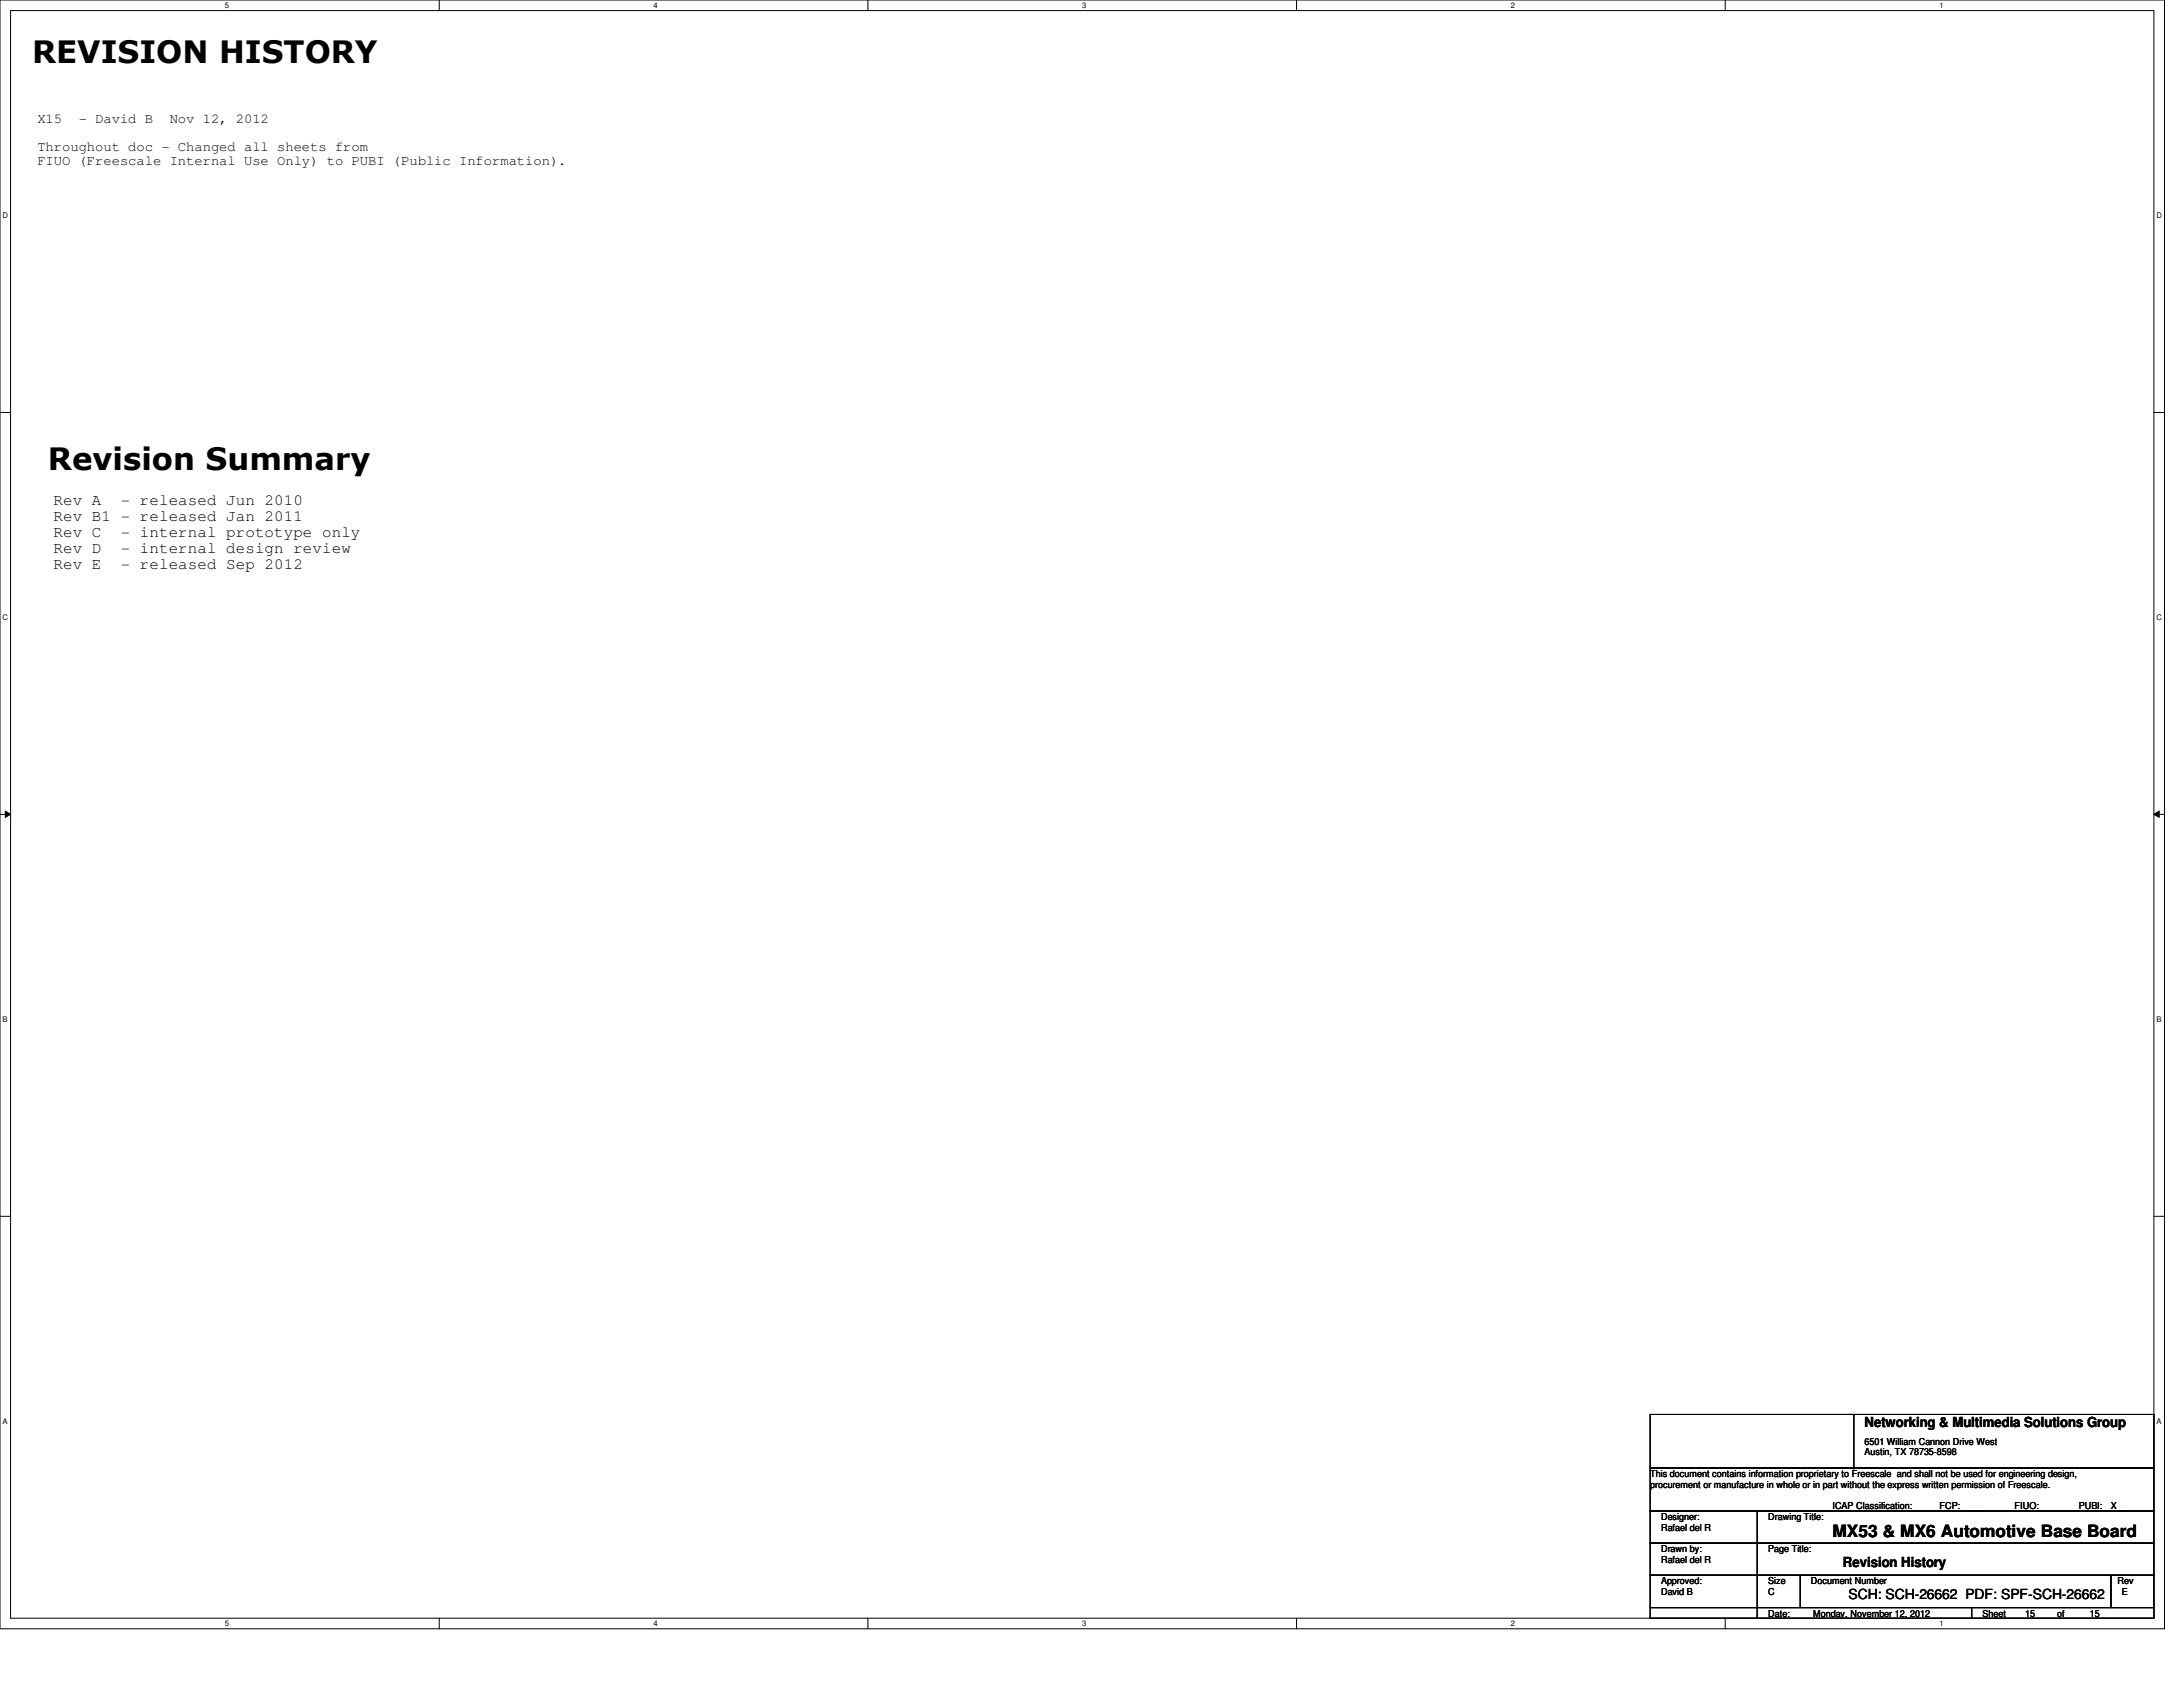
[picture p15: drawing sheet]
<svg xmlns="http://www.w3.org/2000/svg" width="279mm" height="216mm" viewBox="0 0 279 216" stroke-linecap="round" stroke-linejoin="round" font-family="sans-serif">
<defs><g id="words">
<g font-size="3.9">
<text x="4.1" y="8">REVISION HISTORY</text>
<text x="6.1" y="60.2">Revision Summary</text>
</g>
<text font-size="2.2" x="234.5" y="196.8">MX53 &amp; MX6 Automotive Base Board</text>
<g font-size="2">
<text x="6.9" y="64.6">Rev A</text>
<text x="15.5" y="64.6">- released Jun 2010</text>
<text x="6.9" y="66.7">Rev B1 - released Jan 2011</text>
<text x="6.9" y="68.7">Rev C</text>
<text x="6.9" y="70.7">Rev D</text>
<text x="15.5" y="68.7">- internal prototype only</text>
<text x="15.5" y="70.7">- internal design review</text>
<text x="6.9" y="72.8">Rev E</text>
<text x="15.5" y="72.8">- released Sep 2012</text>
</g>
<g font-size="1.8">
<text x="4.8" y="15.8">X15</text>
<text x="10.1" y="15.8">- David B</text>
<text x="21.7" y="15.8">Nov 12, 2012</text>
<text x="4.8" y="19.3">Throughout doc - Changed all sheets from</text>
<text x="4.8" y="21.1">FIUO (Freescale Internal Use Only) to PUBI (Public Information).</text>
<text x="238.6" y="182.7">Networking &amp; Multimedia Solutions Group</text>
<text x="235.9" y="200.5">Revision History</text>
<text x="236.6" y="204.6">SCH: SCH-26662 PDF: SPF-SCH-26662</text>
</g>
<g font-size="1.2">
<text x="238.6" y="184.9">6501 William Cannon Drive West</text>
<text x="211.2" y="190.4">procurement or manufacture in whole or in part without the express written permission of Freescale.</text>
<text x="211.2" y="189">This document contains information proprietary to Freescale and shall not be used for engineering design,</text>
<text x="238.6" y="186.2">Austin, TX 78735-8598</text>
<text x="212.6" y="194.5">Designer:</text>
<text x="212.6" y="195.9">Rafael del R</text>
<text x="226.3" y="194.5">Drawing Title:</text>
<text x="234.5" y="193.2">ICAP Classification:</text>
<text x="248.2" y="193.2">FCP: ____</text>
<text x="257.9" y="193.2">FIUO:</text>
<text x="266.1" y="193.2">PUBI:</text>
<text x="270.2" y="193.2">____</text>
<text x="270.2" y="193.2">X</text>
<text x="212.6" y="198.6">Drawn by:</text>
<text x="212.6" y="202.7">Approved:</text>
<text x="212.6" y="200">Rafael del R</text>
<text x="226.3" y="202.7">Size</text>
<text x="226.3" y="198.6">Page Title:</text>
<text x="231.8" y="202.7">Document Number</text>
<text x="271" y="202.7">Rev</text>
<text x="212.6" y="204.1">David B</text>
<text x="226.3" y="206.9">Date:</text>
<text x="226.3" y="204.1">C</text>
<text x="232.1" y="206.9">Monday, November 12, 2012</text>
<text x="253.7" y="206.9">Sheet</text>
<text x="259.2" y="206.9">15</text>
<text x="263.3" y="206.9">of</text>
<text x="267.5" y="206.9">15</text>
<text x="271.6" y="204.1">E</text>
</g>
<g font-size="1">
<text x="28.8" y="1">5</text>
<text x="83.7" y="1">4</text>
<text x="138.5" y="1">3</text>
<text x="193.4" y="1">2</text>
<text x="248.2" y="1">1</text>
<text x=".3" y="27.9">D</text>
<text x="276" y="27.9">D</text>
<text x=".3" y="79.4">C</text>
<text x="276" y="79.4">C</text>
<text x=".3" y="130.8">B</text>
<text x="276" y="130.8">B</text>
<text x=".3" y="182.2">A</text>
<text x="276" y="182.2">A</text>
<text x="28.8" y="208.1">5</text>
<text x="83.7" y="208.1">4</text>
<text x="138.5" y="208.1">3</text>
<text x="193.4" y="208.1">2</text>
<text x="248.2" y="208.1">1</text>
</g>
</g></defs>
<path d="M0 0h277v208.4h-277zM1.4 1.4h274.3v205.7h-274.3z" fill="none" stroke="#000" stroke-width=".13"/>
<g fill="#fff">
<path d="M28.8 .1h.5v1.1h-.5z"/>
<path d="M28.8 207.2h.5v1.1h-.5z"/>
</g>
<path d="M56.2 0v1.4M56.2 207.1v1.3" fill="none" stroke="#000" stroke-width=".13"/>
<g fill="#fff">
<path d="M83.7 .1h.5v1.1h-.5z"/>
<path d="M83.7 207.2h.5v1.1h-.5z"/>
</g>
<path d="M111.1 0v1.4M111.1 207.1v1.3" fill="none" stroke="#000" stroke-width=".13"/>
<g fill="#fff">
<path d="M138.5 .1h.6v1.1h-.6z"/>
<path d="M138.5 207.2h.6v1.1h-.6z"/>
</g>
<path d="M165.9 0v1.4M165.9 207.1v1.3" fill="none" stroke="#000" stroke-width=".13"/>
<g fill="#fff">
<path d="M193.4 .1h.5v1.1h-.5z"/>
<path d="M193.4 207.2h.5v1.1h-.5z"/>
</g>
<path d="M220.8 0v1.4M220.8 207.1v1.3" fill="none" stroke="#000" stroke-width=".13"/>
<g fill="#fff">
<path d="M248.2 .1h.6v1.1h-.6z"/>
<path d="M248.2 207.2h.6v1.1h-.6z"/>
<path d="M.3 27.1h.8v1.1h-.8z"/>
<path d="M276 27.1h.7v1.1h-.7z"/>
<path d="M.3 78.5h.8v1.1h-.8z"/>
<path d="M276 78.5h.7v1.1h-.7z"/>
</g>
<path d="M0 52.8h1.4M275.7 52.8h1.3" fill="none" stroke="#000" stroke-width=".13"/>
<g fill="#fff">
<path d="M.3 129.9h.7v1.1h-.7z"/>
<path d="M276 129.9h.6v1.1h-.6z"/>
</g>
<path d="M0 104.2h1.4M.7 103.8l.7 .4-.7 .4zM275.7 104.2l.7-.4v.8zM275.7 104.2h1.3" fill="none" stroke="#000" stroke-width=".13"/>
<path d="M.7 103.8l.7 .4-.7 .4zM275.7 104.2l.7-.4v.8z" fill="#000"/>
<g fill="#fff">
<path d="M.3 181.4h.7v1.1h-.7z"/>
<path d="M276 181.4h.6v1.1h-.6z"/>
</g>
<g fill="none" stroke="#000" stroke-width=".13">
<path d="M0 155.7h1.4M275.7 155.7h1.3M211.2 193.4h13.7v4.1h-13.7zM211.2 197.5h13.7v4.1h-13.7zM211.2 187.9h64.5v5.5h-64.5zM211.2 181h64.5v6.9h-64.5zM224.9 193.4h50.8v4.1h-50.8zM224.9 197.5h50.8v4.1h-50.8zM237.3 187.9h.1M237.3 181v6.9M211.2 201.6h13.7v4.1h-13.7zM211.2 205.7h13.7v1.4h-13.7z"/>
<path d="M224.9 201.6h5.5v4.1h-5.5zM224.9 205.7h27.4v1.4h-27.4zM230.4 201.6h39.8v4.1h-39.8zM252.3 205.7h23.4v1.4h-23.4zM270.2 201.6h5.5v4.1h-5.5z"/>
</g>
<use href="#words"/>
</svg>
